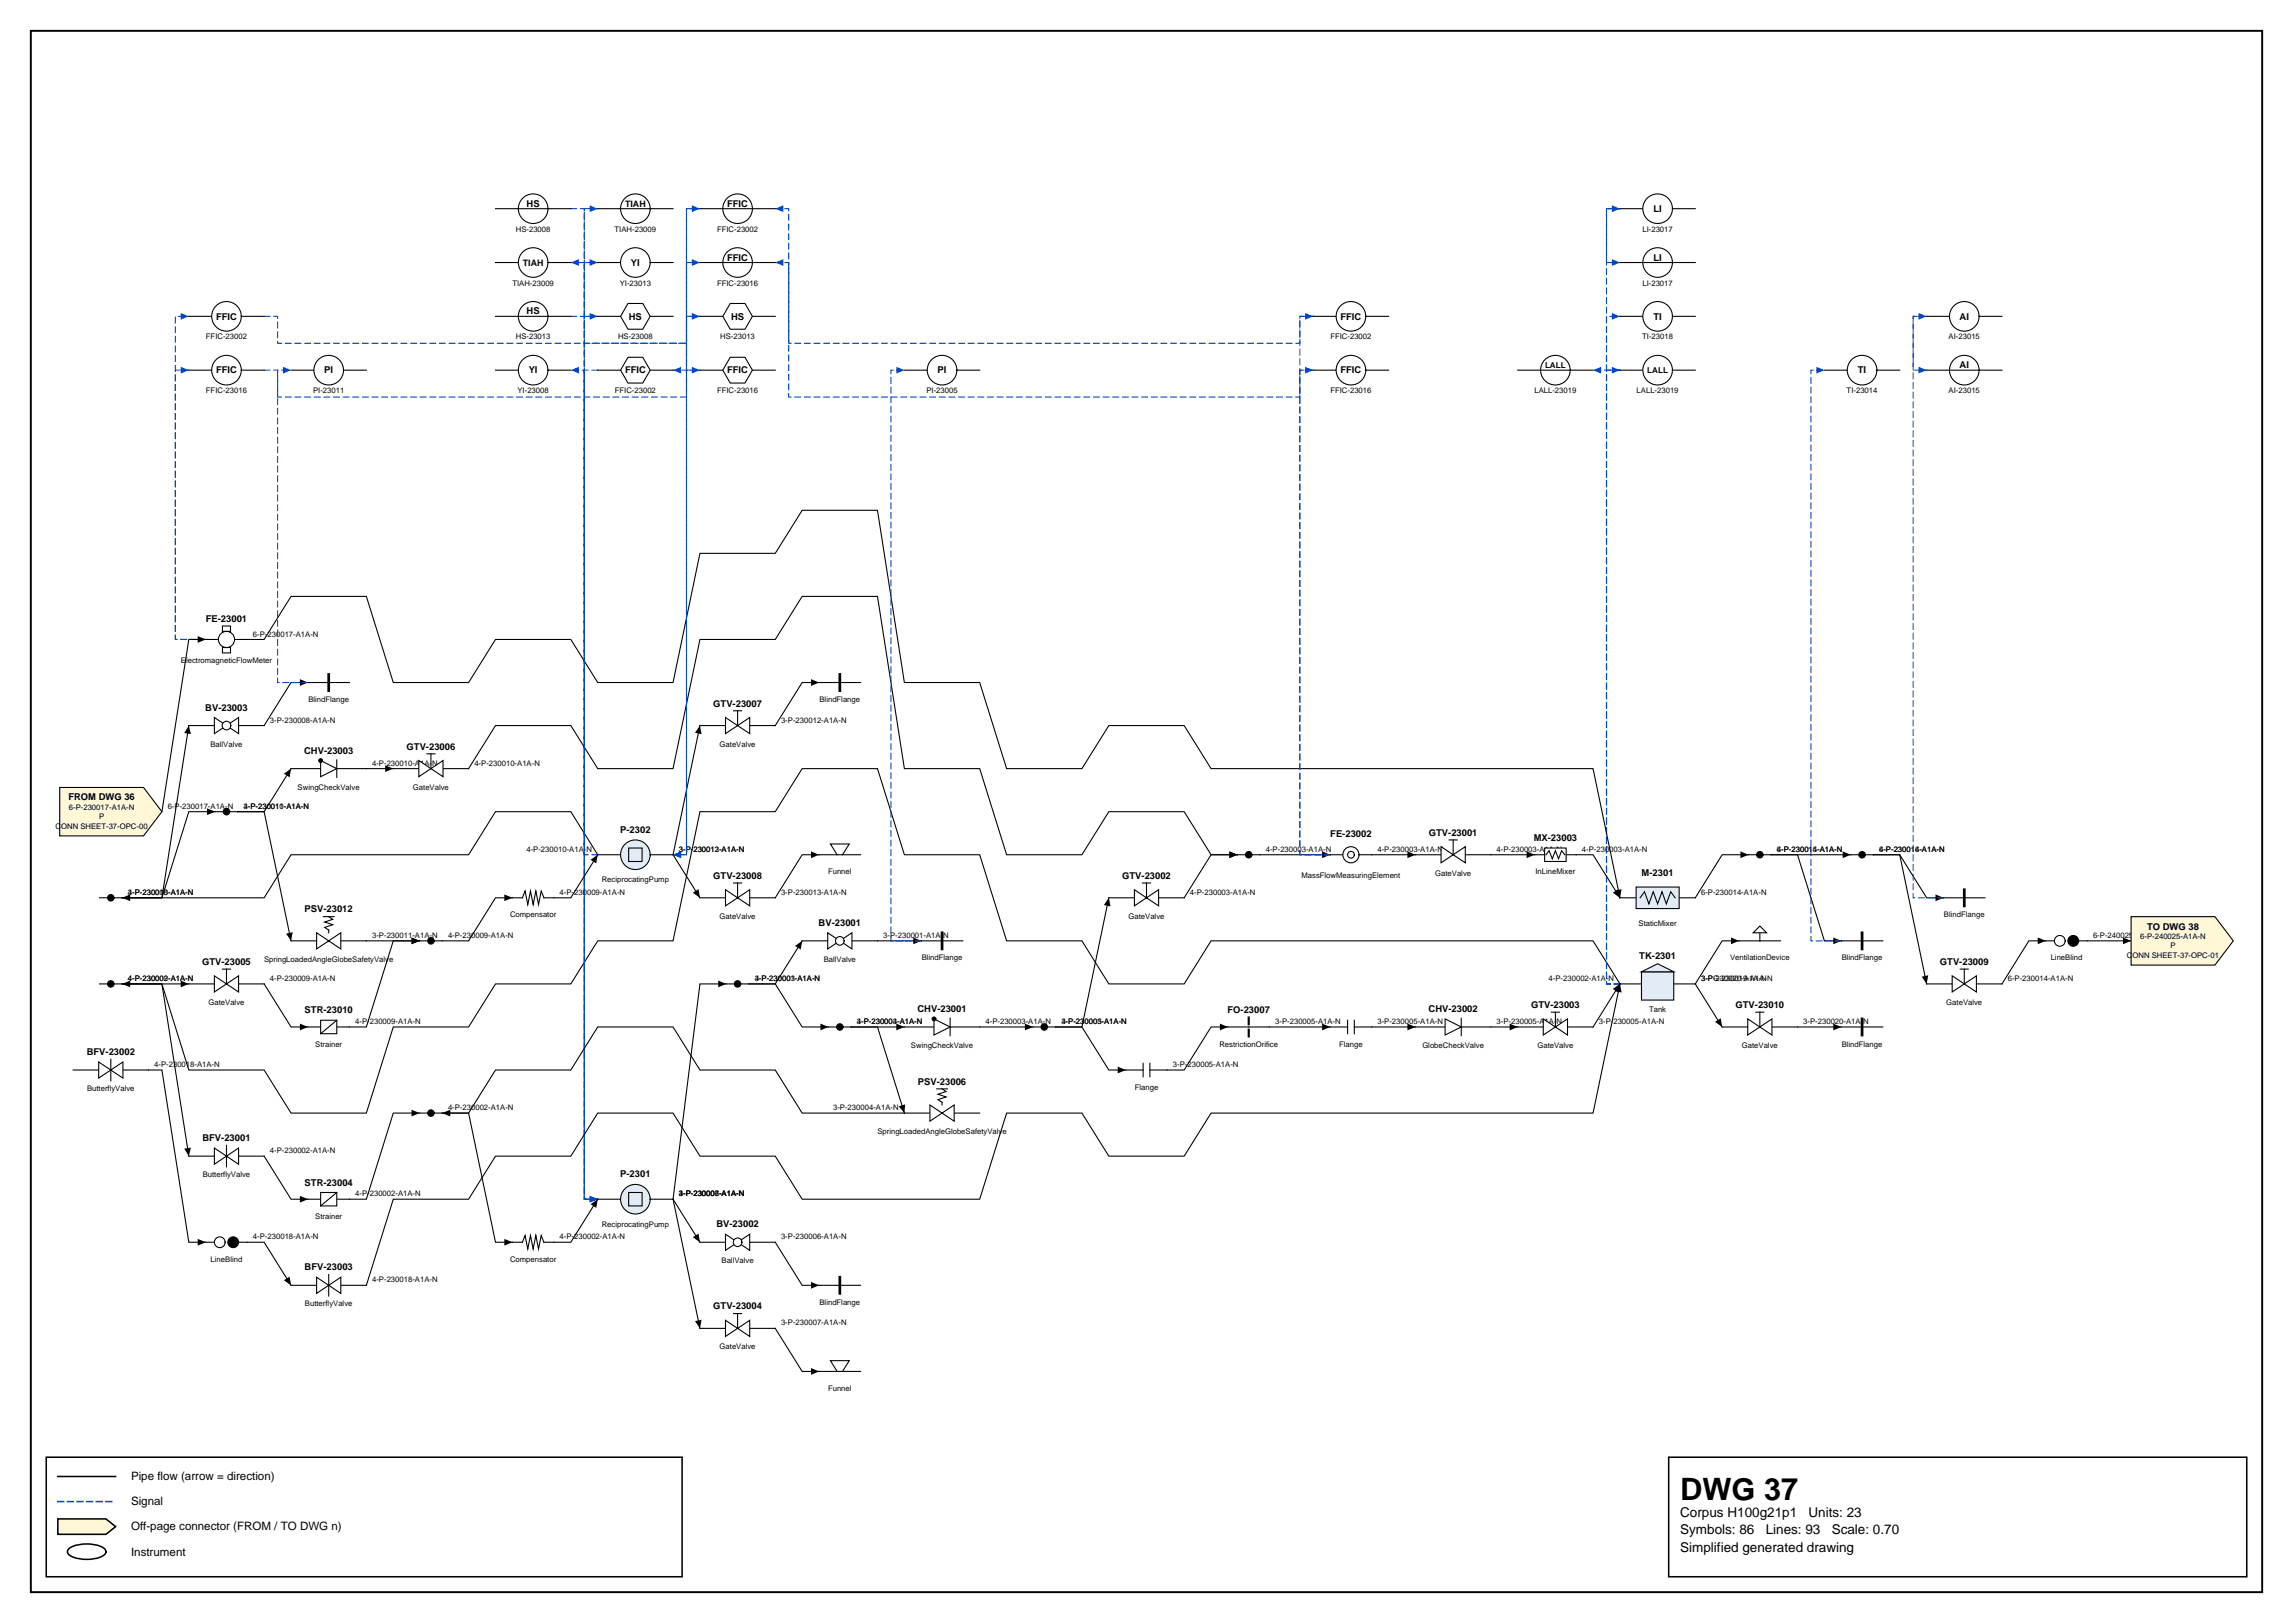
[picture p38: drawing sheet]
<svg xmlns="http://www.w3.org/2000/svg" width="420mm" height="297mm" viewBox="0 0 420 297" stroke-linecap="round" stroke-linejoin="round" font-family="sans-serif">
<defs><g id="words">
<text font-size="5.6" x="307.6" y="274.5">DWG 37</text>
<g font-size="2.5">
<text x="307.6" y="277.6">Corpus H100g21p1</text>
<text x="307.6" y="280.8">Symbols: 86</text>
<text x="323.3" y="280.8">Lines: 93</text>
<text x="331.1" y="277.6">Units: 23</text>
<text x="335.3" y="280.8">Scale: 0.70</text>
<text x="307.6" y="284">Simplified generated drawing</text>
</g>
<g font-size="2.1">
<text x="24" y="270.9">Pipe flow (arrow = direction)</text>
<text x="24" y="275.5">Signal</text>
<text x="24" y="280.1">Off-page connector (FROM / TO DWG n)</text>
<text x="24" y="284.7">Instrument</text>
</g>
<g font-size="1.7">
<text x="96.4" y="37.8">HS</text>
<text x="133.1" y="37.8">FFIC</text>
<text x="302.7" y="38.8">LI</text>
<text x="133.1" y="47.7">FFIC</text>
<text x="302.7" y="47.7">LI</text>
<text x="115.5" y="48.7">YI</text>
<text x="39.6" y="58.5">FFIC</text>
<text x="96.4" y="57.5">HS</text>
<text x="115.1" y="58.5">HS</text>
<text x="133.8" y="58.5">HS</text>
<text x="245.4" y="58.5">FFIC</text>
<text x="302.7" y="58.5">TI</text>
<text x="358.8" y="58.5">AI</text>
<text x="39.6" y="68.4">FFIC</text>
<text x="59.4" y="68.4">PI</text>
<text x="96.8" y="68.4">YI</text>
<text x="114.4" y="68.4">FFIC</text>
<text x="133.1" y="68.4">FFIC</text>
<text x="171.7" y="68.4">PI</text>
<text x="245.4" y="68.4">FFIC</text>
<text x="340.1" y="68.4">TI</text>
<text x="358.8" y="67.4">AI</text>
<text x="37.7" y="113.8">FE-23001</text>
<text x="37.6" y="130">BV-23003</text>
<text x="130.6" y="129.3">GTV-23007</text>
<text x="55.7" y="137.9">CHV-23003</text>
<text x="74.4" y="137.2">GTV-23006</text>
<text x="12.5" y="146.5">FROM DWG 36</text>
<text x="113.5" y="152.5">P-2302</text>
<text x="243.5" y="153.2">FE-23002</text>
<text x="261.6" y="153">GTV-23001</text>
<text x="280.8" y="153.9">MX-23003</text>
<text x="130.6" y="160.8">GTV-23008</text>
<text x="205.4" y="160.8">GTV-23002</text>
<text x="300.6" y="160.3">M-2301</text>
<text x="55.8" y="167">PSV-23012</text>
<text x="149.9" y="169.4">BV-23001</text>
<text x="393.1" y="170.1">TO DWG 38</text>
<text x="37" y="176.6">GTV-23005</text>
<text x="300.1" y="175.6">TK-2301</text>
<text x="355.2" y="176.6">GTV-23009</text>
<text x="55.8" y="185.5">STR-23010</text>
<text x="168" y="185.2">CHV-23001</text>
<text x="224.7" y="185.5">FO-23007</text>
<text x="261.5" y="185.2">CHV-23002</text>
<text x="280.3" y="184.5">GTV-23003</text>
<text x="317.7" y="184.5">GTV-23010</text>
<text x="15.9" y="193.1">BFV-23002</text>
<text x="168.1" y="198.5">PSV-23006</text>
<text x="37.1" y="208.9">BFV-23001</text>
<text x="113.5" y="215.5">P-2301</text>
<text x="55.8" y="217">STR-23004</text>
<text x="131.2" y="224.6">BV-23002</text>
<text x="55.8" y="232.5">BFV-23003</text>
<text x="130.6" y="239.6">GTV-23004</text>
</g>
<g font-size="1.6">
<text x="114.4" y="37.8">TIAH</text>
<text x="95.7" y="48.7">TIAH</text>
</g>
<g font-size="1.5">
<text x="282.9" y="67.4">LALL</text>
<text x="301.6" y="68.4">LALL</text>
</g>
<g font-size="1.4">
<text x="94.4" y="42.4">HS-23008</text>
<text x="112.5" y="42.4">TIAH-23009</text>
<text x="131.3" y="42.4">FFIC-23002</text>
<text x="300.7" y="42.4">LI-23017</text>
<text x="93.8" y="52.3">TIAH-23009</text>
<text x="113.5" y="52.3">YI-23013</text>
<text x="131.3" y="52.3">FFIC-23016</text>
<text x="300.7" y="52.3">LI-23017</text>
<text x="37.7" y="62.1">FFIC-23002</text>
<text x="94.4" y="62.1">HS-23013</text>
<text x="113.1" y="62.1">HS-23008</text>
<text x="131.9" y="62.1">HS-23013</text>
<text x="243.6" y="62.1">FFIC-23002</text>
<text x="300.7" y="62.1">TI-23018</text>
<text x="356.8" y="62.1">AI-23015</text>
<text x="37.7" y="72">FFIC-23016</text>
<text x="57.3" y="72">PI-23011</text>
<text x="94.7" y="72">YI-23008</text>
<text x="112.6" y="72">FFIC-23002</text>
<text x="131.3" y="72">FFIC-23016</text>
<text x="169.6" y="72">PI-23005</text>
<text x="243.6" y="72">FFIC-23016</text>
<text x="280.9" y="72">LALL-23019</text>
<text x="299.6" y="72">LALL-23019</text>
<text x="338.1" y="72">TI-23014</text>
<text x="356.8" y="72">AI-23015</text>
<text x="46.3" y="116.5">6-P-230017-A1A-N</text>
<text x="33.1" y="121.4">ElectromagneticFlowMeter</text>
<text x="56.5" y="128.5">BlindFlange</text>
<text x="150" y="128.5">BlindFlange</text>
<text x="38.5" y="136.6">BallValve</text>
<text x="49.4" y="132.3">3-P-230008-A1A-N</text>
<text x="131.7" y="136.6">GateValve</text>
<text x="143" y="132.3">3-P-230012-A1A-N</text>
<text x="68.1" y="140.1">4-P-230010-A1A-N</text>
<text x="86.9" y="140.1">4-P-230010-A1A-N</text>
<text x="12.6" y="148.2">6-P-230017-A1A-N</text>
<text x="18.1" y="149.9">P</text>
<text x="30.7" y="148">6-P-230017-A1A-N</text>
<text x="44.6" y="148">4-P-230010-A1A-N</text>
<text x="44.6" y="148">3-P-230011-A1A-N</text>
<text x="54.5" y="144.5">SwingCheckValve</text>
<text x="75.6" y="144.5">GateValve</text>
<text x="10.2" y="151.7">CONN SHEET-37-OPC-00</text>
<text x="96.4" y="155.9">4-P-230010-A1A-N</text>
<text x="124.3" y="155.9">3-P-230012-A1A-N</text>
<text x="124.3" y="155.9">3-P-230013-A1A-N</text>
<text x="231.7" y="155.9">4-P-230003-A1A-N</text>
<text x="252.2" y="155.9">4-P-230003-A1A-N</text>
<text x="274" y="155.9">4-P-230003-A1A-N</text>
<text x="289.6" y="155.9">4-P-230003-A1A-N</text>
<text x="325.3" y="155.9">6-P-230014-A1A-N</text>
<text x="325.3" y="155.9">4-P-230015-A1A-N</text>
<text x="344" y="155.9">6-P-230014-A1A-N</text>
<text x="344" y="155.9">4-P-230016-A1A-N</text>
<text x="110.2" y="161.5">ReciprocatingPump</text>
<text x="151.6" y="160">Funnel</text>
<text x="238.3" y="160.8">MassFlowMeasuringElement</text>
<text x="262.8" y="160.3">GateValve</text>
<text x="281.1" y="160">InLineMixer</text>
<text x="23.4" y="163.8">3-P-230008-A1A-N</text>
<text x="23.4" y="163.8">4-P-230010-A1A-N</text>
<text x="93.4" y="167.9">Compensator</text>
<text x="102.5" y="163.8">4-P-230009-A1A-N</text>
<text x="143" y="163.8">3-P-230013-A1A-N</text>
<text x="217.9" y="163.8">4-P-230003-A1A-N</text>
<text x="311.4" y="163.8">6-P-230014-A1A-N</text>
<text x="355.9" y="167.9">BlindFlange</text>
<text x="68.1" y="171.7">3-P-230011-A1A-N</text>
<text x="82" y="171.7">4-P-230009-A1A-N</text>
<text x="131.7" y="168.2">GateValve</text>
<text x="161.7" y="171.7">3-P-230001-A1A-N</text>
<text x="206.6" y="168.2">GateValve</text>
<text x="300" y="169.4">StaticMixer</text>
<text x="383.2" y="171.7">6-P-240025-A1A-N</text>
<text x="391.8" y="171.8">6-P-240025-A1A-N</text>
<text x="397.4" y="173.6">P</text>
<text x="23.4" y="179.5">4-P-230002-A1A-N</text>
<text x="23.4" y="179.5">4-P-230009-A1A-N</text>
<text x="48.3" y="176">SpringLoadedAngleGlobeSafetyValve</text>
<text x="49.4" y="179.5">4-P-230009-A1A-N</text>
<text x="138.2" y="179.5">3-P-230001-A1A-N</text>
<text x="138.2" y="179.5">4-P-230003-A1A-N</text>
<text x="150.8" y="176">BallValve</text>
<text x="168.7" y="175.8">BlindFlange</text>
<text x="283.5" y="179.5">4-P-230002-A1A-N</text>
<text x="311.4" y="179.5">3-P-230020-A1A-N</text>
<text x="311.4" y="179.5">3-PG-230019-A1A-N</text>
<text x="316.7" y="175.8">VentilationDevice</text>
<text x="337.2" y="175.8">BlindFlange</text>
<text x="367.6" y="179.5">6-P-230014-A1A-N</text>
<text x="375.4" y="175.8">LineBlind</text>
<text x="389.4" y="175.3">CONN SHEET-37-OPC-01</text>
<text x="38.2" y="183.9">GateValve</text>
<text x="301.9" y="185.1">Tank</text>
<text x="356.3" y="183.9">GateValve</text>
<text x="57.7" y="191.5">Strainer</text>
<text x="65" y="187.4">4-P-230009-A1A-N</text>
<text x="156.9" y="187.4">4-P-230003-A1A-N</text>
<text x="156.9" y="187.4">3-P-230004-A1A-N</text>
<text x="166.8" y="191.8">SwingCheckValve</text>
<text x="180.4" y="187.4">4-P-230003-A1A-N</text>
<text x="194.3" y="187.4">3-P-230005-A1A-N</text>
<text x="194.3" y="187.4">4-P-230003-A1A-N</text>
<text x="223.2" y="191.5">RestrictionOrifice</text>
<text x="233.5" y="187.4">3-P-230005-A1A-N</text>
<text x="245.2" y="191.5">Flange</text>
<text x="252.2" y="187.4">3-P-230005-A1A-N</text>
<text x="260.4" y="191.8">GlobeCheckValve</text>
<text x="274" y="187.4">3-P-230005-A1A-N</text>
<text x="281.5" y="191.8">GateValve</text>
<text x="292.7" y="187.4">3-P-230005-A1A-N</text>
<text x="318.9" y="191.8">GateValve</text>
<text x="330.1" y="187.4">3-P-230020-A1A-N</text>
<text x="337.2" y="191.5">BlindFlange</text>
<text x="28.2" y="195.3">4-P-230018-A1A-N</text>
<text x="214.8" y="195.3">3-P-230005-A1A-N</text>
<text x="15.9" y="199.7">ButterflyValve</text>
<text x="82" y="203.2">4-P-230002-A1A-N</text>
<text x="152.5" y="203.2">3-P-230004-A1A-N</text>
<text x="207.7" y="199.4">Flange</text>
<text x="160.6" y="207.6">SpringLoadedAngleGlobeSafetyValve</text>
<text x="37.1" y="215.4">ButterflyValve</text>
<text x="49.4" y="211.1">4-P-230002-A1A-N</text>
<text x="65" y="218.9">4-P-230002-A1A-N</text>
<text x="124.3" y="218.9">3-P-230006-A1A-N</text>
<text x="124.3" y="218.9">3-P-230007-A1A-N</text>
<text x="124.3" y="218.9">4-P-230003-A1A-N</text>
<text x="46.3" y="226.8">4-P-230018-A1A-N</text>
<text x="57.7" y="223.1">Strainer</text>
<text x="102.5" y="226.8">4-P-230002-A1A-N</text>
<text x="110.2" y="224.5">ReciprocatingPump</text>
<text x="143" y="226.8">3-P-230006-A1A-N</text>
<text x="38.6" y="230.9">LineBlind</text>
<text x="93.4" y="230.9">Compensator</text>
<text x="132.1" y="231.2">BallValve</text>
<text x="55.8" y="239.1">ButterflyValve</text>
<text x="68.1" y="234.7">4-P-230018-A1A-N</text>
<text x="150" y="238.8">BlindFlange</text>
<text x="143" y="242.6">3-P-230007-A1A-N</text>
<text x="131.7" y="247">GateValve</text>
<text x="151.6" y="254.6">Funnel</text>
</g>
</g></defs>
<path d="M5.6 5.6h408.6v285.8h-408.6z" fill="none" stroke="#000" stroke-width=".35"/>
<path d="M8.5 266.7h116.4v21.9h-116.4zM10.6 270.2h10.6M305.5 266.7h105.8v21.9h-105.8z" fill="none" stroke="#000" stroke-width=".28"/>
<path d="M10.6 274.8h10.6" fill="none" stroke="#0046c8" stroke-width=".28" stroke-dasharray="1.1 .7"/>
<path d="M10.6 278h8.8l1.8 1.4-1.8 1.4h-8.8z" fill="#fff7d6" stroke="#000" stroke-width=".28"/>
<path d="M12.7 283.4a6.7 6.7 0 0 1 6.3 0 .72 .72 0 0 1 0 1.2 6.7 6.7 0 0 1-6.3 0 .72 .72 0 0 1 0-1.2z" fill="none" stroke="#000" stroke-width=".28"/>
<path d="M109.4 67.7h-2.4v151.8h2.4" fill="none" stroke="#0046c8" stroke-width=".2" stroke-dasharray="1.1 .7"/>
<path d="M107.9 218.9l1.5 .6-1.5 .6z" fill="#0046c8"/>
<path d="M141.9 227.4l5 7.8h3.1" fill="none" stroke="#000" stroke-width=".2"/>
<path d="M148.5 234.6l1.5 .6-1.5 .7z" fill="#000"/>
<path d="M296.6 67.7h-4.9" fill="none" stroke="#0046c8" stroke-width=".2" stroke-dasharray="1.1 .7"/>
<path d="M291.7 67.7l1.4-.6v1.3z" fill="#0046c8"/>
<path d="M109.4 156.4l-4.9-7.8h-13.8l-4.9 7.8h-32.5l-4.9 7.9h-26" fill="none" stroke="#000" stroke-width=".2"/>
<path d="M22.4 164.3l1.4-.6v1.2z" fill="#000"/>
<path d="M109.4 156.4h-2.4v-108.4h2.4" fill="none" stroke="#0046c8" stroke-width=".2" stroke-dasharray="1.1 .7"/>
<path d="M107.9 47.4l1.5 .6-1.5 .7z" fill="#0046c8"/>
<path d="M34.6 132.8l-5 31.5h-7.2h7.2l5-15.7h4.8M128.1 132.8l-4.9 23.6 4.9 7.9" fill="none" stroke="#000" stroke-width=".2"/>
<path d="M34.6 132.8l.3 1.6-1.2-.2zM128.1 132.8l.3 1.6-1.2-.3zM37.9 147.9l1.5 .7-1.5 .6zM126.8 163.4l1.1-.7 .2 1.6z" fill="#000"/>
<path d="M128.1 48h-2.4v19.7h2.4" fill="none" stroke="#0046c8" stroke-width=".2" stroke-dasharray="1.1 .7"/>
<path d="M126.7 67.1l1.4 .6-1.4 .7z" fill="#0046c8"/>
<path d="M296.6 180.1h-2.5v-112.4h2.5" fill="none" stroke="#0046c8" stroke-width=".2" stroke-dasharray="1.1 .7"/>
<path d="M295.1 67.1l1.5 .6-1.5 .7z" fill="#0046c8"/>
<path d="M310.4 180.1l4.9 7.9" fill="none" stroke="#000" stroke-width=".2"/>
<path d="M314 187l1-.6 .3 1.6z" fill="#000"/>
<path d="M296.6 180.1h-2.5v-122.2h2.5" fill="none" stroke="#0046c8" stroke-width=".2" stroke-dasharray="1.1 .7"/>
<path d="M295.1 57.3l1.5 .6-1.5 .6z" fill="#0046c8"/>
<path d="M318.4 172.2h-3.1l-4.9 7.9M22.4 180.1h7.2l5 15.7h13.8l4.9 7.9h13.8l4.9-15.7h13.8l4.9-7.9h13.8l4.9-7.9h13.8l4.9-23.6h13.8l5-7.9h13.8l4.9 15.7h13.8l4.9 15.8h13.8l4.9 7.9h13.8l4.9-7.9h70l4.9 7.9" fill="none" stroke="#000" stroke-width=".2"/>
<path d="M316.9 171.6l1.5 .6-1.5 .6zM22.4 180.1l1.4-.6v1.2z" fill="#000"/>
<path d="M296.6 180.1h-2.5v-141.9h2.5" fill="none" stroke="#0046c8" stroke-width=".2" stroke-dasharray="1.1 .7"/>
<path d="M295.1 37.6l1.5 .6-1.5 .6z" fill="#0046c8"/>
<path d="M230.7 156.4h12.8M329.1 188h8" fill="none" stroke="#000" stroke-width=".2"/>
<path d="M242.1 155.8l1.4 .6-1.4 .7zM335.6 187.3l1.5 .7-1.5 .6z" fill="#000"/>
<path d="M37.7 117h-5.6v-49.3h2.5" fill="none" stroke="#0046c8" stroke-width=".2" stroke-dasharray="1.1 .7"/>
<path d="M33.1 67.1l1.5 .6-1.5 .7z" fill="#0046c8"/>
<path d="M37.7 117h-5.6v-59.1h2.5" fill="none" stroke="#0046c8" stroke-width=".2" stroke-dasharray="1.1 .7"/>
<path d="M33.1 57.3l1.5 .6-1.5 .6z" fill="#0046c8"/>
<path d="M37.7 117h-3.1l-5 31.6M45.3 117h3.1l4.9-7.8h13.8l4.9 15.7h13.8l4.9-7.9h13.8l4.9 7.9h13.8l4.9-23.6h13.8l5-7.9h13.8l4.9 31.5h13.8l4.9 15.8h13.8l4.9-7.9h13.8l4.9 7.9h70l4.9 23.6-4.9-7.9h-3.1M355.8 164.3h-3.1l-4.9-7.9h-4.8h4.8l4.9 23.7M48.4 211.6l4.9 7.9h3.1" fill="none" stroke="#000" stroke-width=".2"/>
<path d="M36.2 116.4l1.5 .6-1.5 .7zM295.7 163l1.2-.3-.3 1.6zM295.3 163.4l1-.7 .3 1.6zM354.4 163.7l1.4 .6-1.4 .6zM351.8 178.7l1.2-.2-.3 1.6zM54.9 218.9l1.5 .6-1.5 .6z" fill="#000"/>
<path d="M240.4 67.7h-2.4v5h-93.6v-24.7h-2.5" fill="none" stroke="#0046c8" stroke-width=".2" stroke-dasharray="1.1 .7"/>
<path d="M141.9 48l1.5-.6v1.3z" fill="#0046c8"/>
<path d="M382.1 172.2h8.1M34.6 180.1h-12.2h7.2l5 31.5M128.1 227.4l-4.9-7.9 4.9 23.6" fill="none" stroke="#000" stroke-width=".2"/>
<path d="M388.7 171.6l1.5 .6-1.5 .6zM33.1 179.5l1.5 .6-1.5 .6zM33.7 210.2l1.2-.2-.3 1.6zM126.8 226.4l1.1-.6 .2 1.6zM127.2 241.8l1.2-.3-.3 1.6z" fill="#000"/>
<path d="M109.4 219.5h-2.4v-151.8h-2.5" fill="none" stroke="#0046c8" stroke-width=".2" stroke-dasharray="1.1 .7"/>
<path d="M104.5 67.7l1.5-.6v1.3z" fill="#0046c8"/>
<path d="M109.4 219.5h-2.4v-171.5h-2.5" fill="none" stroke="#0046c8" stroke-width=".2" stroke-dasharray="1.1 .7"/>
<path d="M104.5 48l1.5-.6v1.3z" fill="#0046c8"/>
<path d="M133 180.1h-4.9l-4.9 39.4M224.8 188h-3.1l-4.9 7.8h-3.1M45.3 227.4h3.1l4.9 7.8" fill="none" stroke="#000" stroke-width=".2"/>
<path d="M131.5 179.5l1.5 .6-1.5 .6zM223.3 187.3l1.5 .7-1.5 .6zM52 234.3l1-.6 .3 1.5z" fill="#000"/>
<path d="M128.1 38.2h-2.4v29.5h-2.5" fill="none" stroke="#0046c8" stroke-width=".2" stroke-dasharray="1.1 .7"/>
<path d="M123.2 67.7l1.5-.6v1.3z" fill="#0046c8"/>
<path d="M85.8 140.7l4.9-7.9h13.8l4.9 7.9h13.8l4.9-23.7h13.8l5-7.8h13.8l4.9 31.5h13.8l4.9 15.7h13.8l4.9-7.8h13.8l4.9 7.8h4.9" fill="none" stroke="#000" stroke-width=".2"/>
<path d="M225.1 155.8l1.5 .6-1.5 .7z" fill="#000"/>
<path d="M109.4 57.9h-2.4v161.6h2.4" fill="none" stroke="#0046c8" stroke-width=".2" stroke-dasharray="1.1 .7"/>
<path d="M107.9 218.9l1.5 .6-1.5 .6z" fill="#0046c8"/>
<path d="M56.4 124.9h-3.1l-4.9 7.9M150 124.9h-3.1l-5 7.9M226.6 156.4h-4.9l-4.9 7.9M272.9 156.4h8.1M179.4 188h9.7M76.8 203.7h-4.8l-4.9 15.8h-3.1M109.4 219.5l-4.9 7.9h-3.1M141.9 243.1l5 7.9h3.1" fill="none" stroke="#000" stroke-width=".2"/>
<path d="M54.9 124.3l1.5 .6-1.5 .6zM148.5 124.3l1.5 .6-1.5 .6zM225.1 155.8l1.5 .6-1.5 .7zM279.5 155.8l1.5 .6-1.5 .7zM187.6 187.3l1.5 .7-1.5 .6zM75.3 203.1l1.5 .6-1.5 .6zM108.1 220.4l1.3-.9-.2 1.6zM148.5 250.4l1.5 .6-1.5 .6z" fill="#000"/>
<path d="M56.4 124.9h-5.6v-57.2h2.5" fill="none" stroke="#0046c8" stroke-width=".2" stroke-dasharray="1.1 .7"/>
<path d="M51.8 67.1l1.5 .6-1.5 .7z" fill="#0046c8"/>
<path d="M104.5 57.9h2.5v4.9h18.7v-4.9h2.4" fill="none" stroke="#0046c8" stroke-width=".2" stroke-dasharray="1.1 .7"/>
<path d="M126.7 57.3l1.4 .6-1.4 .6z" fill="#0046c8"/>
<path d="M150 156.4h-3.1l-5 7.9M93.8 164.3h-3.1l-4.9 7.9h-4.8" fill="none" stroke="#000" stroke-width=".2"/>
<path d="M148.5 155.8l1.5 .6-1.5 .7zM92.3 163.7l1.5 .6-1.5 .6z" fill="#000"/>
<path d="M104.5 48h2.5v-9.8h2.4" fill="none" stroke="#0046c8" stroke-width=".2" stroke-dasharray="1.1 .7"/>
<path d="M107.9 37.6l1.5 .6-1.5 .6z" fill="#0046c8"/>
<path d="M53.3 140.7l-4.9 7.9h-4.9h4.9l4.9 23.6M272.9 188h5" fill="none" stroke="#000" stroke-width=".2"/>
<path d="M52 141.6l1.3-.9-.3 1.6zM52.4 170.9l1.2-.3-.3 1.6zM276.4 187.3l1.5 .7-1.5 .6z" fill="#000"/>
<path d="M104.5 38.2h2.5v19.7h2.4" fill="none" stroke="#0046c8" stroke-width=".2" stroke-dasharray="1.1 .7"/>
<path d="M107.9 57.3l1.5 .6-1.5 .6z" fill="#0046c8"/>
<path d="M128.1 67.7h-2.4v88.7h-2.5" fill="none" stroke="#0046c8" stroke-width=".2" stroke-dasharray="1.1 .7"/>
<path d="M123.2 156.4l1.5-.6v1.3z" fill="#0046c8"/>
<path d="M76.8 172.2h-4.8l-4.9 15.8h-3.1M160.7 172.2h8M374.5 172.2h-3.1l-4.9 7.9M296.6 180.1l-4.9 7.9M81 203.7h4.8l4.9 23.7h3.1" fill="none" stroke="#000" stroke-width=".2"/>
<path d="M75.3 171.6l1.5 .6-1.5 .6zM167.2 171.6l1.5 .6-1.5 .6zM373.1 171.6l1.4 .6-1.4 .6zM295.3 181l1.3-.9-.3 1.6zM92.3 226.7l1.5 .7-1.5 .6z" fill="#000"/>
<path d="M352.7 57.9h-2.4v9.8h2.4" fill="none" stroke="#0046c8" stroke-width=".2" stroke-dasharray="1.1 .7"/>
<path d="M351.3 67.1l1.4 .6-1.4 .7z" fill="#0046c8"/>
<path d="M128.1 57.9h-2.4v98.5h-2.5" fill="none" stroke="#0046c8" stroke-width=".2" stroke-dasharray="1.1 .7"/>
<path d="M123.2 156.4l1.5-.6v1.3z" fill="#0046c8"/>
<path d="M355.8 164.3h-5.5v-106.4h2.4" fill="none" stroke="#0046c8" stroke-width=".2" stroke-dasharray="1.1 .7"/>
<path d="M351.3 57.3l1.4 .6-1.4 .6z" fill="#0046c8"/>
<path d="M296.6 38.2h-2.5v9.8h2.5" fill="none" stroke="#0046c8" stroke-width=".2" stroke-dasharray="1.1 .7"/>
<path d="M295.1 47.4l1.5 .6-1.5 .7z" fill="#0046c8"/>
<path d="M243.5 156.4h-5.5v-88.7h2.4" fill="none" stroke="#0046c8" stroke-width=".2" stroke-dasharray="1.1 .7"/>
<path d="M239 67.1l1.4 .6-1.4 .7z" fill="#0046c8"/>
<path d="M251.1 156.4h8.1" fill="none" stroke="#000" stroke-width=".2"/>
<path d="M257.7 155.8l1.5 .6-1.5 .7z" fill="#000"/>
<path d="M243.5 156.4h-5.5v-98.5h2.4" fill="none" stroke="#0046c8" stroke-width=".2" stroke-dasharray="1.1 .7"/>
<path d="M239 57.3l1.4 .6-1.4 .6z" fill="#0046c8"/>
<path d="M48.4 67.7h2.4v5h74.9v-24.7h2.4" fill="none" stroke="#0046c8" stroke-width=".2" stroke-dasharray="1.1 .7"/>
<path d="M126.7 47.4l1.4 .6-1.4 .7z" fill="#0046c8"/>
<path d="M67.1 140.7h4.9M338.8 156.4h-14.5h4.8l4.9 15.8h3.1" fill="none" stroke="#000" stroke-width=".2"/>
<path d="M70.5 140.1l1.5 .6-1.5 .6zM337.4 155.8l1.4 .6-1.4 .7zM335.6 171.6l1.5 .6-1.5 .6z" fill="#000"/>
<path d="M48.4 57.9h2.4v4.9h74.9v-24.6h2.4" fill="none" stroke="#0046c8" stroke-width=".2" stroke-dasharray="1.1 .7"/>
<path d="M126.7 37.6l1.4 .6-1.4 .6z" fill="#0046c8"/>
<path d="M240.4 57.9h-2.4v4.9h-93.6v-24.6h-2.5" fill="none" stroke="#0046c8" stroke-width=".2" stroke-dasharray="1.1 .7"/>
<path d="M141.9 38.2l1.5-.6v1.2z" fill="#0046c8"/>
<path d="M109.4 156.4l-4.9 7.9h-3.1M320.1 156.4h-4.8l-4.9 7.9M67.1 172.2h9.7M146.9 172.2l-5 7.9h-4.8h4.8l5 7.9h4.8M27.2 195.8h2.4l5 31.6h3.1M232.4 188h11.1M296.6 180.1l-4.9 23.6h-70l-4.9 7.9h-13.8l-4.9-7.9h-13.8l-4.9 15.8h-32.5l-5-7.9h-13.8l-4.9-7.9h-13.8l-4.9 7.9h-13.8l-4.9 7.9h-13.8l-4.9 15.7M81 203.7h4.8l4.9-7.9h13.8l4.9-7.8h13.8l4.9 7.8h13.8l5 7.9h18.7" fill="none" stroke="#000" stroke-width=".2"/>
<path d="M108.1 157.4l1.3-1-.2 1.6zM318.6 155.8l1.5 .6-1.5 .7zM75.3 171.6l1.5 .6-1.5 .6zM145.6 173.1l1.3-.9-.3 1.6zM150.2 187.3l1.5 .7-1.5 .6zM242.1 187.3l1.4 .7-1.4 .6zM296.6 180.1l.3 1.6-1.2-.3zM81 203.7l1.4-.6v1.2zM36.2 226.7l1.5 .7-1.5 .6z" fill="#000"/>
<path d="M168.7 172.2h-5.6v-104.5h2.5" fill="none" stroke="#0046c8" stroke-width=".2" stroke-dasharray="1.1 .7"/>
<path d="M164.1 67.1l1.5 .6-1.5 .7z" fill="#0046c8"/>
<path d="M203 164.3l-4.9 23.7h-4.8h4.8l4.9 7.8h3.1M165.6 188h-9.8h4.9l4.9 15.7" fill="none" stroke="#000" stroke-width=".2"/>
<path d="M203 164.3l.3 1.6-1.2-.3zM164.1 187.3l1.5 .7-1.5 .6zM204.6 195.2l1.5 .6-1.5 .7zM164.5 202.5l1.2-.4-.1 1.6z" fill="#000"/>
<path d="M337.1 172.2h-5.5v-104.5h2.4" fill="none" stroke="#0046c8" stroke-width=".2" stroke-dasharray="1.1 .7"/>
<path d="M332.5 67.1l1.5 .6-1.5 .7z" fill="#0046c8"/>
<path d="M109.4 67.7h4.2M119 67.7h4.2M48.4 180.1l4.9 7.9h3.1M251.1 188h8.1" fill="none" stroke="#000" stroke-width=".2"/>
<path d="M54.9 187.3l1.5 .7-1.5 .6zM257.7 187.3l1.5 .7-1.5 .6z" fill="#000"/>
<path d="M115 65.4h2.7l1.3 2.3-1.3 2.4h-2.7l-1.4-2.4z" fill="#fff" stroke="#000" stroke-width=".2"/>
<path d="M128.1 227.4h4.7M137.3 227.4h4.6" fill="none" stroke="#000" stroke-width=".2"/>
<g fill="#fff" stroke="#000" stroke-width=".2">
<path d="M132.8 225.9l4.5 2.9v-2.9l-4.5 2.9z"/>
<circle cx="135" cy="227.4" r=".79"/>
</g>
<path d="M296.6 67.7h4.2M306.2 67.7h4.2" fill="none" stroke="#000" stroke-width=".2"/>
<circle cx="303.5" cy="67.7" r="2.71" fill="#fff" stroke="#000" stroke-width=".2"/>
<path d="M109.4 156.4h4.2M119 156.4h4.2" fill="none" stroke="#000" stroke-width=".2"/>
<circle cx="116.3" cy="156.4" r="2.71" fill="#e2ecf7" stroke="#000" stroke-width=".2"/>
<path d="M128.1 48h4.2M137.7 48h4.2M115.1 155.2h2.5v2.5h-2.5zM18.2 164.3h4.2" fill="none" stroke="#000" stroke-width=".2"/>
<circle cx="20.3" cy="164.3" r=".59" fill="#000" stroke="#000" stroke-width=".2"/>
<circle cx="135" cy="48" r="2.71" fill="#fff" stroke="#000" stroke-width=".2"/>
<path d="M132.3 48h5.4M334 67.7h4.2M343.6 67.7h4.2" fill="none" stroke="#000" stroke-width=".2"/>
<circle cx="340.9" cy="67.7" r="2.71" fill="#fff" stroke="#000" stroke-width=".2"/>
<path d="M296.6 180.1h3.9M306.4 180.1h4" fill="none" stroke="#000" stroke-width=".2"/>
<g fill="#e2ecf7" stroke="#000" stroke-width=".2">
<path d="M300.5 177.9h5.9v5.1h-5.9z"/>
<path d="M300.5 177.9l3-1.5 2.9 1.5z"/>
</g>
<path d="M315.3 188h4.7M324.4 188h4.7" fill="none" stroke="#000" stroke-width=".2"/>
<path d="M320 186.5l4.4 2.9v-2.9l-4.4 2.9z" fill="#fff" stroke="#000" stroke-width=".2"/>
<path d="M37.7 117h2.3M42.9 117h2.4M226.6 156.4h4.1M321.5 185.2h1.4M322.2 185.2v2.8" fill="none" stroke="#000" stroke-width=".2"/>
<circle cx="228.6" cy="156.4" r=".59" fill="#000" stroke="#000" stroke-width=".2"/>
<circle cx="41.5" cy="117" r="1.48" fill="#fff" stroke="#000" stroke-width=".2"/>
<path d="M40.7 114.6h1.5v1h-1.5zM40.7 118.5h1.5v1h-1.5zM281 156.4h1.8M286.7 156.4h1.9" fill="none" stroke="#000" stroke-width=".2"/>
<path d="M282.8 155.2h3.9v2.5h-3.9z" fill="#fff" stroke="#000" stroke-width=".2"/>
<path d="M283 156.4l.6-.7 .6 1.5 .6-1.5 .5 1.5 .6-1.5 .6 .7" fill="none" stroke="#000" stroke-width=".2"/>
<path d="M10.9 144.1h15.4l3.3 4.5-3.3 4.4h-15.4z" fill="#fff7d6" stroke="#000" stroke-width=".2"/>
<path d="M34.6 211.6h4.7M43.7 211.6h4.7" fill="none" stroke="#000" stroke-width=".2"/>
<path d="M39.3 210.1l4.4 3v-3l-4.4 3z" fill="#fff" stroke="#000" stroke-width=".2"/>
<path d="M296.6 57.9h4.2M306.2 57.9h4.2M41.5 209.6v4" fill="none" stroke="#000" stroke-width=".2"/>
<circle cx="303.5" cy="57.9" r="2.71" fill="#fff" stroke="#000" stroke-width=".2"/>
<path d="M240.4 67.7h4.2M250 67.7h4.2M338.8 156.4h4.2" fill="none" stroke="#000" stroke-width=".2"/>
<circle cx="340.9" cy="156.4" r=".59" fill="#000" stroke="#000" stroke-width=".2"/>
<circle cx="247.3" cy="67.7" r="2.71" fill="#fff" stroke="#000" stroke-width=".2"/>
<path d="M374.5 172.2h1.6M380.6 172.2h1.5" fill="none" stroke="#000" stroke-width=".2"/>
<circle cx="377.1" cy="172.2" r=".98" fill="#fff" stroke="#000" stroke-width=".2"/>
<g fill="#000" stroke="#000" stroke-width=".2">
<circle cx="379.6" cy="172.2" r=".98"/>
<circle cx="20.3" cy="180.1" r=".59"/>
</g>
<path d="M18.2 180.1h4.2M109.4 219.5h4.2M119 219.5h4.2" fill="none" stroke="#000" stroke-width=".2"/>
<circle cx="116.3" cy="219.5" r="2.71" fill="#e2ecf7" stroke="#000" stroke-width=".2"/>
<path d="M206.1 195.8h3.2M209.3 194.6v2.5M210.5 195.8h3.2M210.5 194.6v2.5M115.1 218.2h2.5v2.5h-2.5zM37.7 227.4h1.6M43.7 227.4h1.6" fill="none" stroke="#000" stroke-width=".2"/>
<circle cx="40.2" cy="227.4" r=".99" fill="#fff" stroke="#000" stroke-width=".2"/>
<circle cx="42.7" cy="227.4" r=".99" fill="#000" stroke="#000" stroke-width=".2"/>
<path d="M128.1 38.2h4.2M137.7 38.2h4.2" fill="none" stroke="#000" stroke-width=".2"/>
<circle cx="135" cy="38.2" r="2.71" fill="#fff" stroke="#000" stroke-width=".2"/>
<path d="M132.3 38.2h5.4M72 140.7h4.7M81.1 140.7h4.7" fill="none" stroke="#000" stroke-width=".2"/>
<path d="M76.7 139.2l4.4 3v-3l-4.4 3z" fill="#fff" stroke="#000" stroke-width=".2"/>
<path d="M109.4 57.9h4.2M119 57.9h4.2M78.2 138h1.4M78.9 138v2.7" fill="none" stroke="#000" stroke-width=".2"/>
<path d="M115 55.5h2.7l1.3 2.4-1.3 2.4h-2.7l-1.4-2.4z" fill="#fff" stroke="#000" stroke-width=".2"/>
<path d="M56.4 219.5h2.3M61.7 219.5h2.3" fill="none" stroke="#000" stroke-width=".2"/>
<path d="M58.7 218.2h3v2.5h-3z" fill="#fff" stroke="#000" stroke-width=".2"/>
<path d="M34.6 132.8h4.7M43.7 132.8h4.7M61.7 218.2l-3 2.5" fill="none" stroke="#000" stroke-width=".2"/>
<g fill="#fff" stroke="#000" stroke-width=".2">
<path d="M39.3 131.3l4.4 3v-3l-4.4 3z"/>
<circle cx="41.5" cy="132.8" r=".79"/>
</g>
<path d="M318.4 172.2h7.6M322.2 170.7v1.5" fill="none" stroke="#000" stroke-width=".2"/>
<path d="M322.2 169.5l1.2 1.2h-2.4z" fill="#fff" stroke="#000" stroke-width=".2"/>
<path d="M150 156.4h3.3M154.2 156.4h3.4" fill="none" stroke="#000" stroke-width=".2"/>
<path d="M152 154.5h3.5l-1.3 1.9h-.9z" fill="#fff" stroke="#000" stroke-width=".2"/>
<path d="M259.2 156.4h4.6M268.3 156.4h4.6" fill="none" stroke="#000" stroke-width=".2"/>
<path d="M263.8 155l4.5 2.9v-2.9l-4.5 2.9z" fill="#fff" stroke="#000" stroke-width=".2"/>
<path d="M109.4 48h4.2M119 48h4.2M265.3 153.7h1.5M266 153.7v2.7M337.1 188h7.6" fill="none" stroke="#000" stroke-width=".2"/>
<path d="M340.9 186.5v2.9" fill="none" stroke="#000" stroke-width=".49"/>
<circle cx="116.3" cy="48" r="2.71" fill="#fff" stroke="#000" stroke-width=".2"/>
<path d="M203 164.3h4.7M212.1 164.3h4.7M93.8 227.4h1.8l.5-1.3 .5 2.5 .5-2.5 .5 2.5 .5-2.5 .5 2.5 .5-2.5 .5 1.3h1.8" fill="none" stroke="#000" stroke-width=".2"/>
<path d="M207.7 162.8l4.4 3v-3l-4.4 3z" fill="#fff" stroke="#000" stroke-width=".2"/>
<path d="M209.2 161.6h1.4M209.9 161.6v2.7M150 235.2h7.6M128.1 243.1h4.7M137.3 243.1h4.6" fill="none" stroke="#000" stroke-width=".2"/>
<path d="M153.8 233.8v2.9" fill="none" stroke="#000" stroke-width=".49"/>
<path d="M132.8 241.6l4.5 3v-3l-4.5 3z" fill="#fff" stroke="#000" stroke-width=".2"/>
<path d="M165.6 188h5.4M174 188h5.4M134.3 240.4h1.5M135 240.4v2.7" fill="none" stroke="#000" stroke-width=".2"/>
<path d="M171 186.5l3 1.5-3 1.4z" fill="#fff" stroke="#000" stroke-width=".2"/>
<path d="M128.1 132.8h4.7M137.3 132.8h4.6M174 186.4v3.2" fill="none" stroke="#000" stroke-width=".2"/>
<circle cx="171" cy="186.5" r=".35" fill="#000" stroke="#000" stroke-width=".2"/>
<path d="M132.8 131.3l4.5 3v-3l-4.5 3z" fill="#fff" stroke="#000" stroke-width=".2"/>
<path d="M165.6 67.7h4.2M175.2 67.7h4.2M134.3 130.1h1.5M135 130.1v2.7" fill="none" stroke="#000" stroke-width=".2"/>
<circle cx="172.5" cy="67.7" r="2.71" fill="#fff" stroke="#000" stroke-width=".2"/>
<path d="M109.4 38.2h4.2M119 38.2h4.2M56.4 124.9h7.6" fill="none" stroke="#000" stroke-width=".2"/>
<path d="M60.2 123.4v3" fill="none" stroke="#000" stroke-width=".49"/>
<circle cx="116.3" cy="38.2" r="2.71" fill="#fff" stroke="#000" stroke-width=".2"/>
<path d="M113.6 38.2h5.4M90.7 67.7h4.2M100.3 67.7h4.2" fill="none" stroke="#000" stroke-width=".2"/>
<circle cx="97.6" cy="67.7" r="2.71" fill="#fff" stroke="#000" stroke-width=".2"/>
<path d="M90.7 57.9h4.2M100.3 57.9h4.2" fill="none" stroke="#000" stroke-width=".2"/>
<circle cx="97.6" cy="57.9" r="2.71" fill="#fff" stroke="#000" stroke-width=".2"/>
<path d="M94.9 57.9h5.4M296.6 48h4.2M306.2 48h4.2M76.8 172.2h4.2" fill="none" stroke="#000" stroke-width=".2"/>
<circle cx="78.9" cy="172.2" r=".59" fill="#000" stroke="#000" stroke-width=".2"/>
<circle cx="303.5" cy="48" r="2.71" fill="#fff" stroke="#000" stroke-width=".2"/>
<path d="M300.8 48h5.4M128.1 164.3h4.7M137.3 164.3h4.6" fill="none" stroke="#000" stroke-width=".2"/>
<path d="M132.8 162.8l4.5 3v-3l-4.5 3z" fill="#fff" stroke="#000" stroke-width=".2"/>
<path d="M90.7 48h4.2M100.3 48h4.2M134.3 161.6h1.5M135 161.6v2.7" fill="none" stroke="#000" stroke-width=".2"/>
<circle cx="97.6" cy="48" r="2.71" fill="#fff" stroke="#000" stroke-width=".2"/>
<path d="M259.2 188h5.4M267.5 188h5.4" fill="none" stroke="#000" stroke-width=".2"/>
<path d="M264.6 186.5l2.9 1.5-2.9 1.4z" fill="#fff" stroke="#000" stroke-width=".2"/>
<path d="M90.7 38.2h4.2M100.3 38.2h4.2M39.4 148.6h4.1M267.5 186.4v3.2" fill="none" stroke="#000" stroke-width=".2"/>
<circle cx="41.5" cy="148.6" r=".59" fill="#000" stroke="#000" stroke-width=".2"/>
<circle cx="97.6" cy="38.2" r="2.71" fill="#fff" stroke="#000" stroke-width=".2"/>
<path d="M94.9 38.2h5.4M53.3 67.7h4.2M62.9 67.7h4.2" fill="none" stroke="#000" stroke-width=".2"/>
<circle cx="60.2" cy="67.7" r="2.71" fill="#fff" stroke="#000" stroke-width=".2"/>
<path d="M128.1 67.7h4.2M137.7 67.7h4.2" fill="none" stroke="#000" stroke-width=".2"/>
<path d="M133.7 65.4h2.7l1.3 2.3-1.3 2.4h-2.7l-1.4-2.4z" fill="#fff" stroke="#000" stroke-width=".2"/>
<path d="M352.7 67.7h4.2M362.3 67.7h4.2" fill="none" stroke="#000" stroke-width=".2"/>
<circle cx="359.6" cy="67.7" r="2.71" fill="#fff" stroke="#000" stroke-width=".2"/>
<path d="M356.9 67.7h5.4M146.9 172.2h4.6M156 172.2h4.7" fill="none" stroke="#000" stroke-width=".2"/>
<g fill="#fff" stroke="#000" stroke-width=".2">
<path d="M151.5 170.7l4.5 3v-3l-4.5 3z"/>
<circle cx="153.8" cy="172.2" r=".79"/>
</g>
<path d="M352.7 180.1h4.7M361.8 180.1h4.7" fill="none" stroke="#000" stroke-width=".2"/>
<path d="M357.4 178.6l4.4 3v-3l-4.4 3z" fill="#fff" stroke="#000" stroke-width=".2"/>
<path d="M358.9 177.4h1.5M359.6 177.4v2.7M56.4 188h2.3M61.7 188h2.3" fill="none" stroke="#000" stroke-width=".2"/>
<path d="M58.7 186.7h3v2.5h-3z" fill="#fff" stroke="#000" stroke-width=".2"/>
<path d="M61.7 186.7l-3 2.5M277.9 188h4.6M287 188h4.7M76.8 203.7h4.2" fill="none" stroke="#000" stroke-width=".2"/>
<circle cx="78.9" cy="203.7" r=".59" fill="#000" stroke="#000" stroke-width=".2"/>
<path d="M282.5 186.5l4.5 2.9v-2.9l-4.5 2.9z" fill="#fff" stroke="#000" stroke-width=".2"/>
<path d="M352.7 57.9h4.2M362.3 57.9h4.2M284 185.2h1.5M284.8 185.2v2.8" fill="none" stroke="#000" stroke-width=".2"/>
<circle cx="359.6" cy="57.9" r="2.71" fill="#fff" stroke="#000" stroke-width=".2"/>
<path d="M128.1 57.9h4.2M137.7 57.9h4.2" fill="none" stroke="#000" stroke-width=".2"/>
<path d="M133.7 55.5h2.7l1.3 2.4-1.3 2.4h-2.7l-1.4-2.4z" fill="#fff" stroke="#000" stroke-width=".2"/>
<path d="M296.6 38.2h4.2M306.2 38.2h4.2M355.8 164.3h7.6" fill="none" stroke="#000" stroke-width=".2"/>
<path d="M359.6 162.8v3" fill="none" stroke="#000" stroke-width=".49"/>
<circle cx="303.5" cy="38.2" r="2.71" fill="#fff" stroke="#000" stroke-width=".2"/>
<path d="M243.5 156.4h2.4M248.8 156.4h2.3" fill="none" stroke="#000" stroke-width=".2"/>
<circle cx="247.3" cy="156.4" r="1.48" fill="#fff" stroke="#000" stroke-width=".2"/>
<g fill="none" stroke="#000" stroke-width=".2">
<path d="M34.6 67.7h4.2M44.2 67.7h4.2"/>
<circle cx="247.3" cy="156.4" r=".62"/>
</g>
<circle cx="41.5" cy="67.7" r="2.71" fill="#fff" stroke="#000" stroke-width=".2"/>
<path d="M53.3 140.7h5.4M61.7 140.7h5.4" fill="none" stroke="#000" stroke-width=".2"/>
<path d="M58.7 139.2l3 1.5-3 1.5z" fill="#fff" stroke="#000" stroke-width=".2"/>
<path d="M34.6 57.9h4.2M44.2 57.9h4.2M61.7 139.1v3.2M320.1 156.4h4.2" fill="none" stroke="#000" stroke-width=".2"/>
<g fill="#000" stroke="#000" stroke-width=".2">
<circle cx="58.7" cy="139.2" r=".34"/>
<circle cx="322.2" cy="156.4" r=".59"/>
</g>
<circle cx="41.5" cy="57.9" r="2.71" fill="#fff" stroke="#000" stroke-width=".2"/>
<path d="M240.4 57.9h4.2M250 57.9h4.2" fill="none" stroke="#000" stroke-width=".2"/>
<circle cx="247.3" cy="57.9" r="2.71" fill="#fff" stroke="#000" stroke-width=".2"/>
<path d="M277.9 67.7h4.2M287.5 67.7h4.2" fill="none" stroke="#000" stroke-width=".2"/>
<circle cx="284.8" cy="67.7" r="2.71" fill="#fff" stroke="#000" stroke-width=".2"/>
<path d="M282.1 67.7h5.4M53.3 172.2h4.7M62.4 172.2h4.7" fill="none" stroke="#000" stroke-width=".2"/>
<path d="M58 170.7l4.4 3v-3l-4.4 3z" fill="#fff" stroke="#000" stroke-width=".2"/>
<path d="M59.2 167.8h2M60.2 167.8l.7 .5-1.5 .4 1.5 .5-1.5 .5 .8 .5v.5M296.6 164.3h2.9M307.4 164.3h3" fill="none" stroke="#000" stroke-width=".2"/>
<path d="M299.5 162.3h7.9v4h-7.9z" fill="#e2ecf7" stroke="#000" stroke-width=".2"/>
<path d="M150 124.9h7.6M300.3 164.3l.8-1.1 .8 2.2 .8-2.2 .8 2.2 .8-2.2 .8 2.2 .8-2.2 .8 1.1M165.6 203.7h4.7M174.7 203.7h4.7" fill="none" stroke="#000" stroke-width=".2"/>
<path d="M153.8 123.4v3" fill="none" stroke="#000" stroke-width=".49"/>
<path d="M170.3 202.2l4.4 3v-3l-4.4 3z" fill="#fff" stroke="#000" stroke-width=".2"/>
<path d="M171.5 199.3h2M172.5 199.3l.7 .5-1.5 .5 1.5 .5-1.5 .5 .8 .4v.5M53.3 235.2h4.7M62.4 235.2h4.7" fill="none" stroke="#000" stroke-width=".2"/>
<path d="M58 233.8l4.4 2.9v-2.9l-4.4 2.9z" fill="#fff" stroke="#000" stroke-width=".2"/>
<path d="M133 180.1h4.1M60.2 233.3v3.9" fill="none" stroke="#000" stroke-width=".2"/>
<circle cx="135" cy="180.1" r=".59" fill="#000" stroke="#000" stroke-width=".2"/>
<path d="M390.2 167.8h15.3l3.4 4.4-3.4 4.4h-15.3z" fill="#fff7d6" stroke="#000" stroke-width=".2"/>
<path d="M93.8 164.3h1.8l.5-1.2 .5 2.4 .5-2.4 .5 2.4 .5-2.4 .5 2.4 .5-2.4 .5 1.2h1.8M13.4 195.8h4.7M22.5 195.8h4.7" fill="none" stroke="#000" stroke-width=".2"/>
<path d="M18.1 194.4l4.4 2.9v-2.9l-4.4 2.9z" fill="#fff" stroke="#000" stroke-width=".2"/>
<path d="M168.7 172.2h7.6M20.3 193.9v3.9M151.7 188h4.1M189.1 188h4.2M224.8 188h7.6M150 251h3.3M154.2 251h3.4" fill="none" stroke="#000" stroke-width=".2"/>
<path d="M228.6 186.2v1.3M228.6 188.4v1.3" fill="none" stroke="#000" stroke-width=".4"/>
<path d="M172.5 170.7v3" fill="none" stroke="#000" stroke-width=".49"/>
<g fill="#000" stroke="#000" stroke-width=".2">
<circle cx="153.8" cy="188" r=".59"/>
<circle cx="191.2" cy="188" r=".59"/>
</g>
<path d="M152 249h3.5l-1.3 2h-.9z" fill="#fff" stroke="#000" stroke-width=".2"/>
<path d="M337.1 172.2h7.6M34.6 180.1h4.7M43.7 180.1h4.7M243.5 188h3.2M246.7 186.7v2.5M247.9 188h3.2M247.9 186.7v2.5" fill="none" stroke="#000" stroke-width=".2"/>
<path d="M340.9 170.7v3" fill="none" stroke="#000" stroke-width=".49"/>
<path d="M39.3 178.6l4.4 3v-3l-4.4 3z" fill="#fff" stroke="#000" stroke-width=".2"/>
<path d="M40.7 177.4h1.5M41.5 177.4v2.7" fill="none" stroke="#000" stroke-width=".2"/>
<use href="#words"/>
</svg>
